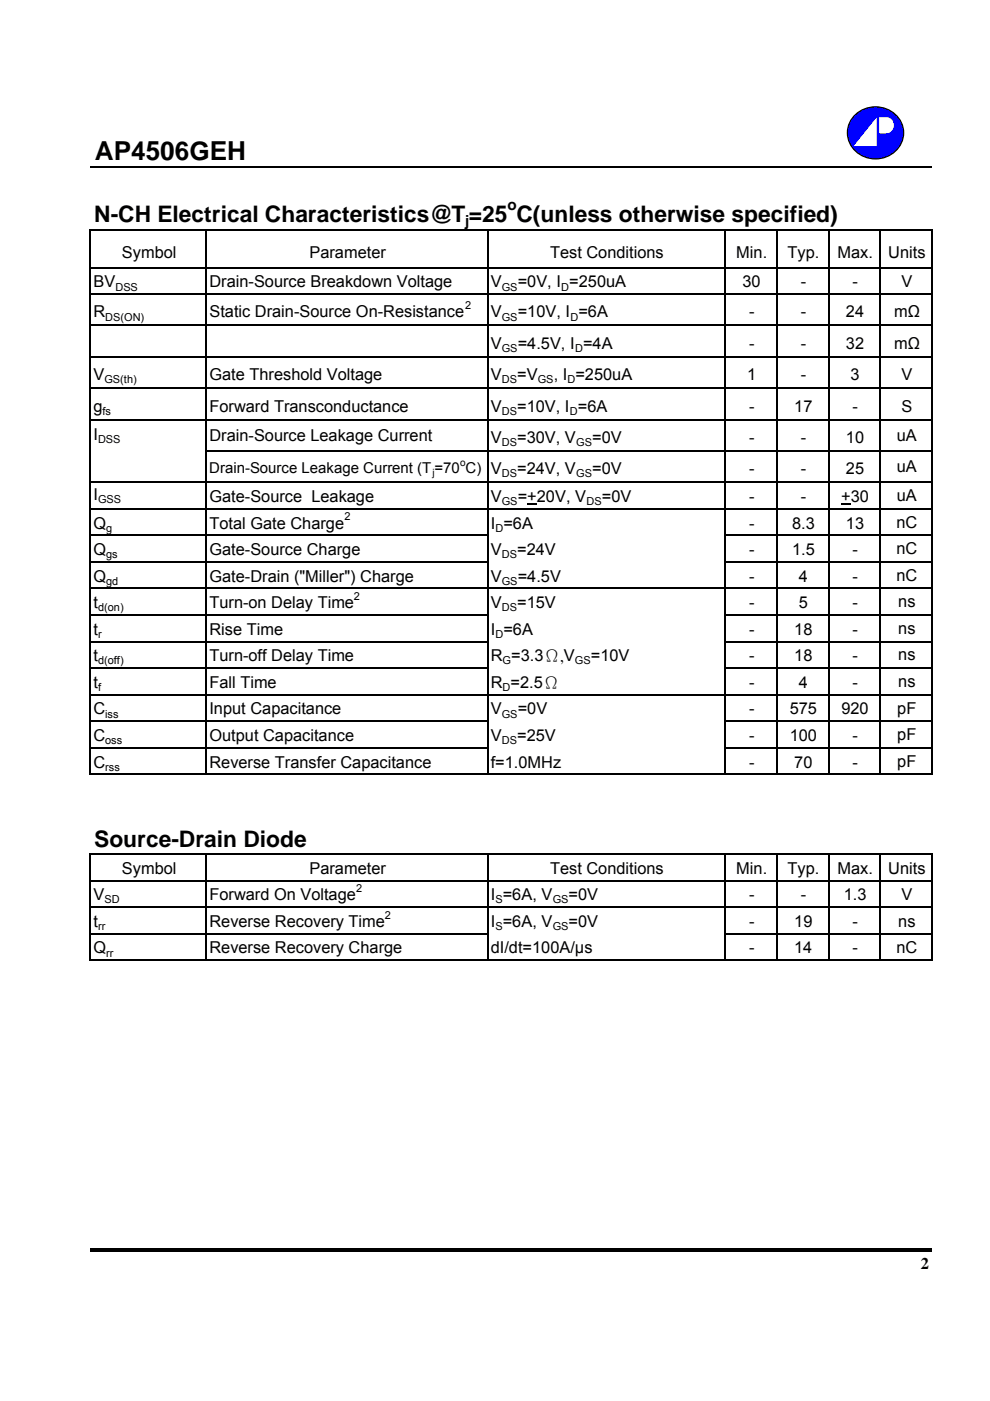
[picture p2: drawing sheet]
<svg xmlns="http://www.w3.org/2000/svg" width="210mm" height="297mm" viewBox="0 0 210 297" stroke-linecap="round" stroke-linejoin="round" font-family="sans-serif">
<defs><g id="words">
<text font-size="5.5" x="20.1" y="33.9">AP4506GEH</text>
<g font-size="4.8">
<text x="20" y="47">N-CH Electrical Characteristics@T=25 C(unless otherwise specified)</text>
<text x="20" y="179.6">Source-Drain Diode</text>
</g>
<g font-size="3.5">
<text x="25.9" y="54.7">Symbol</text>
<text x="65.6" y="54.7">Parameter</text>
<text x="116.6" y="54.7">Test Conditions</text>
<text x="156.1" y="54.7">Min.</text>
<text x="167" y="54.7">Typ.</text>
<text x="177.6" y="54.7">Max.</text>
<text x="188.3" y="54.7">Units</text>
<text x="19.8" y="60.9">BV</text>
<text x="44.4" y="60.9">Drain-Source Breakdown Voltage</text>
<text x="104" y="60.9">V</text>
<text x="109.8" y="60.9">=0V, I =250uA</text>
<text x="157.4" y="60.9">30</text>
<text x="169.8" y="60.9">-</text>
<text x="180.8" y="60.9">-</text>
<text x="191.1" y="60.9">V</text>
<text x="19.8" y="67.3">R</text>
<text x="44.4" y="67.3">Static Drain-Source On-Resistance</text>
<text x="104.1" y="67.3">V</text>
<text x="109.8" y="67.3">=10V, I =6A</text>
<text x="158.8" y="67.3">-</text>
<text x="169.8" y="67.3">-</text>
<text x="179.4" y="67.3">24</text>
<text x="189.6" y="67.3">mΩ</text>
<text x="104.1" y="74">V</text>
<text x="109.8" y="74">=4.5V, I =4A</text>
<text x="158.8" y="74">-</text>
<text x="169.8" y="74">-</text>
<text x="179.4" y="74">32</text>
<text x="189.6" y="74">mΩ</text>
<text x="19.8" y="80.6">V</text>
<text x="44.4" y="80.6">Gate Threshold Voltage</text>
<text x="104.1" y="80.6">V</text>
<text x="109.6" y="80.6">=V</text>
<text x="117.4" y="80.6">, I =250uA</text>
<text x="158.4" y="80.6">1</text>
<text x="169.8" y="80.6">-</text>
<text x="180.3" y="80.6">3</text>
<text x="191.1" y="80.6">V</text>
<text x="19.8" y="87.2">g</text>
<text x="44.4" y="87.2">Forward Transconductance</text>
<text x="104.1" y="87.2">V</text>
<text x="109.6" y="87.2">=10V, I =6A</text>
<text x="158.8" y="87.2">-</text>
<text x="168.4" y="87.2">17</text>
<text x="180.8" y="87.2">-</text>
<text x="191.1" y="87.2">S</text>
<text x="19.8" y="93.3">I</text>
<text x="44.4" y="93.5">Drain-Source Leakage Current</text>
<text x="104.1" y="93.9">V</text>
<text x="109.6" y="93.9">=30V, V</text>
<text x="125.6" y="93.9">=0V</text>
<text x="158.8" y="93.9">-</text>
<text x="169.8" y="93.9">-</text>
<text x="179.4" y="93.9">10</text>
<text x="190.2" y="93.5">uA</text>
<text x="104.1" y="100.5">V</text>
<text x="109.6" y="100.5">=24V, V</text>
<text x="125.6" y="100.5">=0V</text>
<text x="158.8" y="100.5">-</text>
<text x="169.8" y="100.5">-</text>
<text x="179.4" y="100.5">25</text>
<text x="190.2" y="100.1">uA</text>
<text x="19.8" y="106">I</text>
<text x="44.4" y="106.4">Gate-Source Leakage</text>
<text x="104.1" y="106.4">V</text>
<text x="109.8" y="106.4">=+20V, V</text>
<text x="127.6" y="106.4">=0V</text>
<text x="158.8" y="106.4">-</text>
<text x="169.8" y="106.4">-</text>
<text x="178.3" y="106.4">+30</text>
<text x="190.2" y="106.3">uA</text>
<text x="19.8" y="112.1">Q</text>
<text x="44.4" y="112.1">Total Gate Charge</text>
<text x="104.1" y="112.1">I =6A</text>
<text x="158.8" y="112.1">-</text>
<text x="167.9" y="112.1">8.3</text>
<text x="179.4" y="112.1">13</text>
<text x="190.1" y="111.9">nC</text>
<text x="19.8" y="117.7">Q</text>
<text x="44.4" y="117.7">Gate-Source Charge</text>
<text x="104.1" y="117.7">V</text>
<text x="109.6" y="117.7">=24V</text>
<text x="158.8" y="117.7">-</text>
<text x="167.9" y="117.7">1.5</text>
<text x="180.8" y="117.7">-</text>
<text x="190.1" y="117.5">nC</text>
<text x="19.8" y="123.3">Q</text>
<text x="44.4" y="123.3">Gate-Drain (&quot;Miller&quot;) Charge</text>
<text x="104" y="123.3">V</text>
<text x="109.8" y="123.3">=4.5V</text>
<text x="158.8" y="123.3">-</text>
<text x="169.4" y="123.3">4</text>
<text x="180.8" y="123.3">-</text>
<text x="190.1" y="123.1">nC</text>
<text x="19.8" y="128.9">t</text>
<text x="44.4" y="128.9">Turn-on Delay Time</text>
<text x="104.1" y="128.9">V</text>
<text x="109.6" y="128.9">=15V</text>
<text x="158.8" y="128.9">-</text>
<text x="169.4" y="128.9">5</text>
<text x="180.8" y="128.9">-</text>
<text x="190.5" y="128.8">ns</text>
<text x="19.8" y="134.6">t</text>
<text x="44.4" y="134.6">Rise Time</text>
<text x="104.1" y="134.6">I =6A</text>
<text x="158.8" y="134.6">-</text>
<text x="168.4" y="134.6">18</text>
<text x="180.8" y="134.6">-</text>
<text x="190.5" y="134.4">ns</text>
<text x="19.8" y="140.2">t</text>
<text x="44.4" y="140.2">Turn-off Delay Time</text>
<text x="104.1" y="140.2">R =3.3Ω,V</text>
<text x="125.3" y="140.2">=10V</text>
<text x="158.8" y="140.2">-</text>
<text x="168.4" y="140.2">18</text>
<text x="180.8" y="140.2">-</text>
<text x="190.5" y="140">ns</text>
<text x="19.8" y="145.8">t</text>
<text x="44.4" y="145.8">Fall Time</text>
<text x="104.1" y="145.8">R =2.5Ω</text>
<text x="158.8" y="145.8">-</text>
<text x="169.4" y="145.8">4</text>
<text x="180.8" y="145.8">-</text>
<text x="190.5" y="145.7">ns</text>
<text x="19.8" y="151.5">C</text>
<text x="44.4" y="151.5">Input Capacitance</text>
<text x="104.1" y="151.5">V</text>
<text x="109.8" y="151.5">=0V</text>
<text x="158.8" y="151.5">-</text>
<text x="167.4" y="151.5">575</text>
<text x="178.4" y="151.5">920</text>
<text x="190.2" y="151.3">pF</text>
<text x="19.8" y="157.1">C</text>
<text x="44.4" y="157.1">Output Capacitance</text>
<text x="104.1" y="157.1">V</text>
<text x="109.6" y="157.1">=25V</text>
<text x="158.8" y="157.1">-</text>
<text x="167.4" y="157.1">100</text>
<text x="180.8" y="157.1">-</text>
<text x="190.2" y="156.9">pF</text>
<text x="19.8" y="162.7">C</text>
<text x="44.4" y="162.7">Reverse Transfer Capacitance</text>
<text x="104.1" y="162.7">f=1.0MHz</text>
<text x="158.8" y="162.7">-</text>
<text x="168.4" y="162.7">70</text>
<text x="180.8" y="162.7">-</text>
<text x="190.2" y="162.6">pF</text>
<text x="25.9" y="185.3">Symbol</text>
<text x="65.6" y="185.3">Parameter</text>
<text x="116.6" y="185.3">Test Conditions</text>
<text x="156.1" y="185.3">Min.</text>
<text x="167" y="185.3">Typ.</text>
<text x="177.6" y="185.3">Max.</text>
<text x="188.3" y="185.3">Units</text>
<text x="19.8" y="190.9">V</text>
<text x="44.4" y="190.9">Forward On Voltage</text>
<text x="104.1" y="190.9">I =6A, V</text>
<text x="120.6" y="190.9">=0V</text>
<text x="158.8" y="190.9">-</text>
<text x="169.8" y="190.9">-</text>
<text x="178.9" y="190.9">1.3</text>
<text x="191.1" y="190.9">V</text>
<text x="19.8" y="196.5">t</text>
<text x="44.4" y="196.5">Reverse Recovery Time</text>
<text x="104.1" y="196.5">I =6A, V</text>
<text x="120.6" y="196.5">=0V</text>
<text x="158.8" y="196.5">-</text>
<text x="168.4" y="196.5">19</text>
<text x="180.8" y="196.5">-</text>
<text x="190.5" y="196.5">ns</text>
<text x="19.8" y="202.1">Q</text>
<text x="44.4" y="202.1">Reverse Recovery Charge</text>
<text x="104" y="202.1">dI/dt=100A/µs</text>
<text x="158.8" y="202.1">-</text>
<text x="168.4" y="202.1">14</text>
<text x="180.8" y="202.1">-</text>
<text x="190.1" y="202.1">nC</text>
<text x="195.2" y="269.2">2</text>
</g>
<g font-size="3.2">
<text x="98.5" y="47.9">j</text>
<text x="107.6" y="44.6">o</text>
<text x="44.4" y="100.3">Drain-Source Leakage Current (T =70 C)</text>
</g>
<g font-size="2.3">
<text x="24.5" y="61.6">DSS</text>
<text x="98.6" y="65.6">2</text>
<text x="106.4" y="61.6">GS</text>
<text x="119" y="61.6">D</text>
<text x="22.3" y="68">DS(ON)</text>
<text x="106.4" y="68">GS</text>
<text x="120.9" y="68">D</text>
<text x="106.4" y="74.6">GS</text>
<text x="121.9" y="74.6">D</text>
<text x="22.1" y="81.3">GS(th)</text>
<text x="106.4" y="81.3">DS</text>
<text x="114" y="81.3">GS</text>
<text x="120.3" y="81.3">D</text>
<text x="21.7" y="87.9">fs</text>
<text x="106.4" y="87.9">DS</text>
<text x="120.8" y="87.9">D</text>
<text x="20.8" y="93.9">DSS</text>
<text x="106.4" y="94.6">DS</text>
<text x="122.2" y="94.6">GS</text>
<text x="106.4" y="101.2">DS</text>
<text x="122.2" y="101.2">GS</text>
<text x="20.8" y="106.7">GSS</text>
<text x="106.4" y="107.1">GS</text>
<text x="124.3" y="107.1">DS</text>
<text x="22.5" y="112.7">g</text>
<text x="73.1" y="110.3">2</text>
<text x="105" y="112.7">D</text>
<text x="22.5" y="118.4">gs</text>
<text x="106.4" y="118.4">DS</text>
<text x="22.5" y="124">gd</text>
<text x="106.4" y="124">GS</text>
<text x="20.8" y="129.6">d(on)</text>
<text x="75" y="127.2">2</text>
<text x="106.4" y="129.6">DS</text>
<text x="20.8" y="135.3">r</text>
<text x="105" y="135.3">D</text>
<text x="20.8" y="140.9">d(off)</text>
<text x="106.6" y="140.9">G</text>
<text x="121.9" y="140.9">GS</text>
<text x="20.8" y="146.5">f</text>
<text x="106.6" y="146.5">D</text>
<text x="22.3" y="152.1">iss</text>
<text x="106.4" y="152.1">GS</text>
<text x="22.3" y="157.8">oss</text>
<text x="106.4" y="157.8">DS</text>
<text x="22.3" y="163.4">rss</text>
<text x="22.1" y="191.6">SD</text>
<text x="75.5" y="189.1">2</text>
<text x="105" y="191.6">S</text>
<text x="117.2" y="191.6">GS</text>
<text x="20.8" y="197.2">rr</text>
<text x="81.6" y="194.8">2</text>
<text x="105" y="197.2">S</text>
<text x="117.2" y="197.2">GS</text>
<text x="22.5" y="202.8">rr</text>
</g>
<g font-size="2.1">
<text x="91.7" y="101">j</text>
<text x="97.5" y="98.8">o</text>
</g>
</g></defs>
<path d="M111.8 106.9h2M178.4 106.9h2" fill="none" stroke="#000" stroke-width=".25"/>
<g fill="none" stroke="#000" stroke-width=".34">
<path d="M19.1 35.3h178.6M19.1 48.7v115.6M19.3 48.9h178.5M19.3 56.7h178.5M43.7 49v115.3M103.4 49v115.3M153.8 49v115.3M164.7 49v115.3M175.7 49v115.3M186.6 49v115.3M197.6 49v115.3M19.3 62.4h178.5"/>
<path d="M19.3 69h178.5M19.3 75.6h178.5M19.3 82.3h178.5M19.3 88.9h178.5M43.9 95.6h153.9M19.3 113.5h84.2M19.3 119.1h84.2M19.3 102.2h178.5M19.3 107.9h178.5M153.9 113.5h43.9M153.9 119.1h43.9M19.3 130.4h84.2"/>
<path d="M19.3 136h84.2M19.3 124.8h178.5M153.9 130.4h43.9M153.9 136h43.9M19.3 141.6h84.2M19.3 152.9h84.2M19.3 158.5h84.2M19.3 147.3h178.5M153.9 141.6h43.9M153.9 152.9h43.9M153.9 158.5h43.9M19.3 164.2h178.5"/>
<path d="M19.1 180.9v22.9M19.3 198h84.2M19.3 181.1h178.5M19.3 186.7h178.5M19.3 192.3h178.5M43.7 181.2v22.6M103.4 181.2v22.6M153.8 181.2v22.6M153.9 198h43.9M164.7 181.2v22.6M175.7 181.2v22.6M186.6 181.2v22.6"/>
<path d="M197.6 181.2v22.6M19.3 203.6h178.5"/>
</g>
<path d="M19.1 264.6h178.6v.7h-178.6z" fill="#000"/>
<path d="M181.4 24.3a6.1 6.1 0 0 1 10.1 3 5.9 5.9 0 0 1-2.9 5.7 5.9 5.9 0 0 1-6.5-.4 5.3 5.3 0 0 1-.7-8.3z" fill-rule="evenodd" fill="#00f" stroke="#000" stroke-width=".25"/>
<g fill="#fff">
<path d="M185.9 24.8v6.2h-4.9z"/>
<path d="M186.4 24.8h1.6a1.72 1.72 0 0 1 1.5 1.8 1.72 1.72 0 0 1-1.5 1.7h-1.6z" fill-rule="evenodd"/>
</g>
<use href="#words"/>
</svg>
